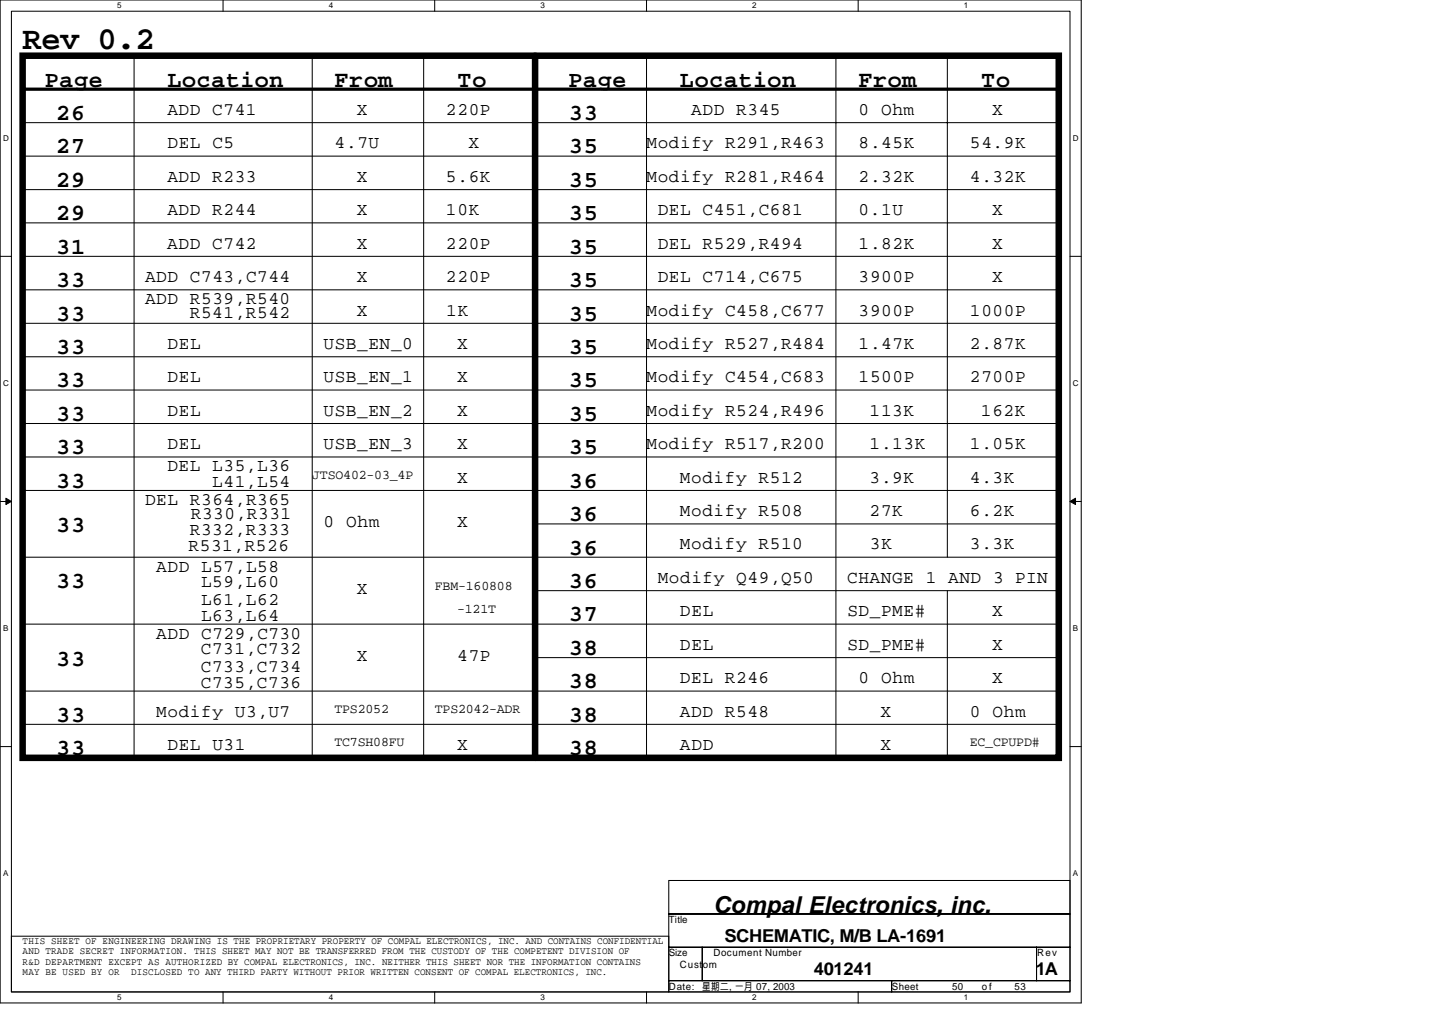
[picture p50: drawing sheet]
<svg xmlns="http://www.w3.org/2000/svg" width="297mm" height="210mm" viewBox="0 0 297 210" stroke-linecap="round" stroke-linejoin="round" font-family="sans-serif">
<defs><g id="words">
<text font-size="6.7" x="4.7" y="10.2">Rev 0.2</text>
<g font-size="4.8">
<text x="9.3" y="17.9">Page</text>
<text x="34.7" y="17.9">Location</text>
<text x="69.4" y="17.9">From</text>
<text x="94.9" y="17.9">To</text>
<text x="117.9" y="17.9">Page</text>
<text x="141.1" y="17.9">Location</text>
<text x="178" y="17.9">From</text>
<text x="203.5" y="17.9">To</text>
<text x="11.7" y="24.9">26</text>
<text x="118" y="24.9">33</text>
<text x="11.7" y="31.8">27</text>
<text x="118" y="31.8">35</text>
<text x="11.7" y="38.7">29</text>
<text x="118" y="38.7">35</text>
<text x="11.7" y="45.7">29</text>
<text x="118" y="45.7">35</text>
<text x="11.7" y="52.6">31</text>
<text x="118" y="52.6">35</text>
<text x="11.7" y="59.6">33</text>
<text x="118" y="59.6">35</text>
<text x="11.7" y="66.5">33</text>
<text x="118" y="66.5">35</text>
<text x="11.7" y="73.4">33</text>
<text x="118" y="73.4">35</text>
<text x="11.7" y="80.3">33</text>
<text x="118" y="80.3">35</text>
<text x="11.7" y="87.3">33</text>
<text x="118" y="87.3">35</text>
<text x="11.7" y="94.2">33</text>
<text x="118" y="94.2">35</text>
<text x="11.7" y="101.2">33</text>
<text x="118" y="101.2">36</text>
<text x="11.7" y="110.4">33</text>
<text x="118" y="108.1">36</text>
<text x="118" y="115">36</text>
<text x="11.7" y="122">33</text>
<text x="118" y="122">36</text>
<text x="118" y="128.9">37</text>
<text x="118" y="135.8">38</text>
<text x="11.7" y="138.1">33</text>
<text x="118" y="142.7">38</text>
<text x="11.7" y="149.7">33</text>
<text x="118" y="149.7">38</text>
<text x="11.7" y="156.6">33</text>
<text x="118" y="156.6">38</text>
<text x="148" y="189.4">Compal Electronics, inc.</text>
</g>
<g font-size="3.7">
<text x="34.7" y="23.8">ADD C741</text>
<text x="74" y="23.8">X</text>
<text x="92.5" y="23.8">220P</text>
<text x="143.4" y="23.8">ADD R345</text>
<text x="178" y="23.8">0 Ohm</text>
<text x="205.8" y="23.8">X</text>
<text x="34.8" y="30.8">DEL C5</text>
<text x="69.4" y="30.8">4.7U</text>
<text x="97.2" y="30.8">X</text>
<text x="134.1" y="30.8">Modify R291,R463</text>
<text x="178" y="30.8">8.45K</text>
<text x="201.2" y="30.8">54.9K</text>
<text x="34.7" y="37.7">ADD R233</text>
<text x="74" y="37.7">X</text>
<text x="92.5" y="37.7">5.6K</text>
<text x="134.1" y="37.7">Modify R281,R464</text>
<text x="178" y="37.7">2.32K</text>
<text x="201.2" y="37.7">4.32K</text>
<text x="34.7" y="44.6">ADD R244</text>
<text x="74" y="44.6">X</text>
<text x="92.5" y="44.6">10K</text>
<text x="136.4" y="44.6">DEL C451,C681</text>
<text x="178" y="44.6">0.1U</text>
<text x="205.8" y="44.6">X</text>
<text x="34.7" y="51.6">ADD C742</text>
<text x="74" y="51.6">X</text>
<text x="92.5" y="51.6">220P</text>
<text x="136.4" y="51.6">DEL R529,R494</text>
<text x="178" y="51.6">1.82K</text>
<text x="205.8" y="51.6">X</text>
<text x="30.1" y="58.5">ADD C743,C744</text>
<text x="74" y="58.5">X</text>
<text x="92.5" y="58.5">220P</text>
<text x="136.4" y="58.5">DEL C714,C675</text>
<text x="178" y="58.5">3900P</text>
<text x="205.8" y="58.5">X</text>
<text x="30.1" y="63.1">ADD R539,R540</text>
<text x="39.4" y="65.9">R541,R542</text>
<text x="74" y="65.4">X</text>
<text x="92.6" y="65.4">1K</text>
<text x="134.1" y="65.4">Modify C458,C677</text>
<text x="178" y="65.4">3900P</text>
<text x="201.2" y="65.4">1000P</text>
<text x="34.7" y="72.3">DEL</text>
<text x="67.1" y="72.3">USB_EN_0</text>
<text x="94.8" y="72.3">X</text>
<text x="134.1" y="72.3">Modify R527,R484</text>
<text x="178" y="72.3">1.47K</text>
<text x="201.2" y="72.3">2.87K</text>
<text x="34.7" y="79.3">DEL</text>
<text x="67.1" y="79.3">USB_EN_1</text>
<text x="94.8" y="79.3">X</text>
<text x="134.1" y="79.3">Modify C454,C683</text>
<text x="178" y="79.3">1500P</text>
<text x="201.2" y="79.3">2700P</text>
<text x="34.7" y="86.2">DEL</text>
<text x="67.1" y="86.2">USB_EN_2</text>
<text x="94.8" y="86.2">X</text>
<text x="134.1" y="86.2">Modify R524,R496</text>
<text x="180.3" y="86.2">113K</text>
<text x="203.4" y="86.2">162K</text>
<text x="34.7" y="93.2">DEL</text>
<text x="67.1" y="93.2">USB_EN_3</text>
<text x="94.8" y="93.2">X</text>
<text x="134.1" y="93.2">Modify R517,R200</text>
<text x="180.3" y="93.2">1.13K</text>
<text x="201.2" y="93.2">1.05K</text>
<text x="34.7" y="97.8">DEL L35,L36</text>
<text x="44" y="101">L41,L54</text>
<text x="94.8" y="100.1">X</text>
<text x="141.1" y="100.1">Modify R512</text>
<text x="180.3" y="100.1">3.9K</text>
<text x="201.2" y="100.1">4.3K</text>
<text x="30.1" y="104.7">DEL R364,R365</text>
<text x="39.6" y="107.7">R330,R331</text>
<text x="141.1" y="107">Modify R508</text>
<text x="180.3" y="107">27K</text>
<text x="201.2" y="107">6.2K</text>
<text x="39.4" y="111">R332,R333</text>
<text x="67.1" y="109.3">0 Ohm</text>
<text x="94.8" y="109.3">X</text>
<text x="141.1" y="114">Modify R510</text>
<text x="180.4" y="114">3K</text>
<text x="201.2" y="114">3.3K</text>
<text x="32.4" y="118.6">ADD L57,L58</text>
<text x="39.1" y="114.2">R531,R526</text>
<text x="41.7" y="125.5">L61,L62</text>
<text x="41.7" y="121.8">L59,L60</text>
<text x="74" y="123.2">X</text>
<text x="136.4" y="120.9">Modify Q49,Q50</text>
<text x="175.7" y="120.9">CHANGE 1 AND 3 PIN</text>
<text x="41.7" y="128.8">L63,L64</text>
<text x="141.1" y="127.8">DEL</text>
<text x="175.8" y="127.8">SD_PME#</text>
<text x="205.8" y="127.8">X</text>
<text x="32.4" y="132.5">ADD C729,C730</text>
<text x="41.7" y="135.7">C731,C732</text>
<text x="74" y="137.1">X</text>
<text x="94.8" y="137.1">47P</text>
<text x="141.1" y="134.8">DEL</text>
<text x="175.8" y="134.8">SD_PME#</text>
<text x="205.8" y="134.8">X</text>
<text x="41.7" y="142.6">C735,C736</text>
<text x="41.7" y="139.4">C733,C734</text>
<text x="141.1" y="141.7">DEL R246</text>
<text x="178.1" y="141.7">0 Ohm</text>
<text x="205.8" y="141.7">X</text>
<text x="32.4" y="148.6">Modify U3,U7</text>
<text x="141.1" y="148.6">ADD R548</text>
<text x="182.7" y="148.6">X</text>
<text x="201.2" y="148.6">0 Ohm</text>
<text x="34.8" y="155.6">DEL U31</text>
<text x="94.8" y="155.6">X</text>
<text x="141.1" y="155.6">ADD</text>
<text x="182.7" y="155.6">X</text>
<text x="150.3" y="195.3">SCHEMATIC, M/B LA-1691</text>
<text x="168.8" y="202.2">401241</text>
<text x="214.9" y="202.2">1A</text>
</g>
<g font-size="2.8">
<text x="64.8" y="99.3">JTSO402-03_4P</text>
<text x="90.2" y="122.4">FBM-160808</text>
<text x="94.8" y="127">-121T</text>
<text x="69.4" y="147.8">TPS2052</text>
<text x="90.2" y="147.8">TPS2042-ADR</text>
<text x="69.4" y="154.8">TC7SH08FU</text>
<text x="201.2" y="154.8">EC_CPUPD#</text>
</g>
<g font-size="2.1">
<text x="138.7" y="191.5">Title</text>
<text x="4.7" y="195.8">THIS SHEET OF ENGINEERING DRAWING IS THE PROPRIETARY PROPERTY OF COMPAL ELECTRONICS, INC. AND CONTAINS CONFIDENTIAL</text>
<text x="4.7" y="198">AND TRADE SECRET INFORMATION. THIS SHEET MAY NOT BE TRANSFERRED FROM THE CUSTODY OF THE COMPETENT DIVISION OF</text>
<text x="4.7" y="200.1">R&amp;D DEPARTMENT EXCEPT AS AUTHORIZED BY COMPAL ELECTRONICS, INC. NEITHER THIS SHEET NOR THE INFORMATION CONTAINS</text>
<text x="4.7" y="202.3">MAY BE USED BY OR</text>
<text x="27.2" y="202.3">DISCLOSED TO ANY THIRD PARTY WITHOUT PRIOR WRITTEN CONSENT OF COMPAL ELECTRONICS, INC.</text>
<text x="138.7" y="198.4">Size</text>
<text x="141.1" y="200.7">Custom</text>
<text x="148" y="198.4">Document Number</text>
<text x="215.1" y="198.4">Rev</text>
<text x="138.7" y="205.3">Date:</text>
<text x="145.7" y="205.3">星期二 一月 07, 2003</text>
<text x="151.3" y="205.3">,</text>
<text x="185" y="205.3">Sheet</text>
<text x="197.5" y="205.3">50</text>
<text x="203.7" y="205.3">o f</text>
<text x="210.4" y="205.3">53</text>
</g>
<g font-size="1.7">
<text x="24.3" y="1.7">5</text>
<text x="68.2" y="1.7">4</text>
<text x="112.1" y="1.7">3</text>
<text x="156" y="1.7">2</text>
<text x="199.9" y="1.7">1</text>
<text x=".6" y="29.2">D</text>
<text x="222.5" y="29.2">D</text>
<text x=".6" y="80.1">C</text>
<text x="222.5" y="80.1">C</text>
<text x=".6" y="130.9">B</text>
<text x="222.5" y="130.9">B</text>
<text x=".6" y="181.7">A</text>
<text x="222.5" y="181.7">A</text>
<text x="24.3" y="207.5">5</text>
<text x="68.2" y="207.5">4</text>
<text x="112.1" y="207.5">3</text>
<text x="156" y="207.5">2</text>
<text x="199.9" y="207.5">1</text>
</g>
</g></defs>
<path d="M0 0h224.3v208h-224.3zM2.4 2.3h219.6v203.4h-219.6z" fill="none" stroke="#000" stroke-width=".21"/>
<g fill="#fff">
<path d="M24.3 .3h.9v1.8h-.9z"/>
<path d="M24.3 206h.9v1.9h-.9z"/>
</g>
<path d="M46.3 0v2.3M46.3 205.7v2.4" fill="none" stroke="#000" stroke-width=".21"/>
<g fill="#fff">
<path d="M68.2 .3h.9v1.8h-.9z"/>
<path d="M68.2 206h.9v1.9h-.9z"/>
</g>
<path d="M90.2 0v2.3M90.2 205.7v2.4" fill="none" stroke="#000" stroke-width=".21"/>
<g fill="#fff">
<path d="M112.1 .3h.9v1.8h-.9z"/>
<path d="M112.1 206h.9v1.9h-.9z"/>
</g>
<path d="M134.1 0v2.3M134.1 205.7v2.4" fill="none" stroke="#000" stroke-width=".21"/>
<g fill="#fff">
<path d="M156 .3h1v1.8h-1z"/>
<path d="M156 206h1v1.9h-1z"/>
</g>
<path d="M178 0v2.3M178 205.7v2.4" fill="none" stroke="#000" stroke-width=".21"/>
<g fill="#fff">
<path d="M199.9 .3h1v1.8h-1z"/>
<path d="M199.9 206h1v1.9h-1z"/>
<path d="M.6 27.7h1.2v1.9h-1.2z"/>
<path d="M222.5 27.7h1.2v1.9h-1.2z"/>
<path d="M.6 78.6h1.2v1.8h-1.2z"/>
<path d="M222.5 78.6h1.2v1.8h-1.2z"/>
</g>
<path d="M0 53.2h2.4M222 53.2h2.3" fill="none" stroke="#000" stroke-width=".21"/>
<g fill="#fff">
<path d="M.6 129.4h1.1v1.9h-1.1z"/>
<path d="M222.5 129.4h1.1v1.9h-1.1z"/>
</g>
<path d="M0 104h2.4M222 104h2.3" fill="none" stroke="#000" stroke-width=".21"/>
<path d="M1.2 103.3l1.2 .7-1.2 .6zM222 104l1.1-.7v1.3z" fill="#000" stroke="#000" stroke-width=".21"/>
<g fill="#fff">
<path d="M.6 180.3h1.1v1.8h-1.1z"/>
<path d="M222.5 180.3h1.1v1.8h-1.1z"/>
</g>
<g fill="none" stroke="#000" stroke-width=".21">
<path d="M27.8 11.6v145.6M64.8 11.6v145.6M87.9 11.6v145.6M134.1 11.6v145.6M173.4 11.6v145.6M196.5 11.6v104M4.7 25.4h214.9M4.7 32.4h214.9M4.7 39.3h214.9M4.7 46.2h214.9M4.7 53.2h214.9M4.7 60.1h214.9"/>
<path d="M4.7 67.1h214.9M4.7 74h214.9M4.7 80.9h214.9M4.7 87.8h214.9M4.7 94.8h214.9M4.7 101.7h214.9M4.7 115.6h214.9M111 108.7h108.6M4.7 129.5h214.9M111 122.5h108.6M111 136.4h108.6M196.5 122.5v34.7"/>
<path d="M0 154.9h2.4M4.7 143.3h214.9M4.7 150.2h214.9M222 154.9h2.3M2.4 194.2h136.3v11.5h-136.3zM138.7 182.6h83.3v7h-83.3zM138.7 189.6h83.3v6.9h-83.3zM138.7 196.5h7v6.9h-7zM145.7 196.5h69.3v6.9h-69.3zM215 196.5h7v6.9h-7zM138.7 203.4h46.3v2.3h-46.3zM185 203.4h37v2.3h-37z"/>
</g>
<path d="M4.7 18.5h214.9" fill="none" stroke="#000" stroke-width=".68"/>
<path d="M4.7 11.6h214.9v145.6h-214.9zM111 11.6v145.6" fill="none" stroke="#000" stroke-width="1.4"/>
<use href="#words"/>
</svg>
